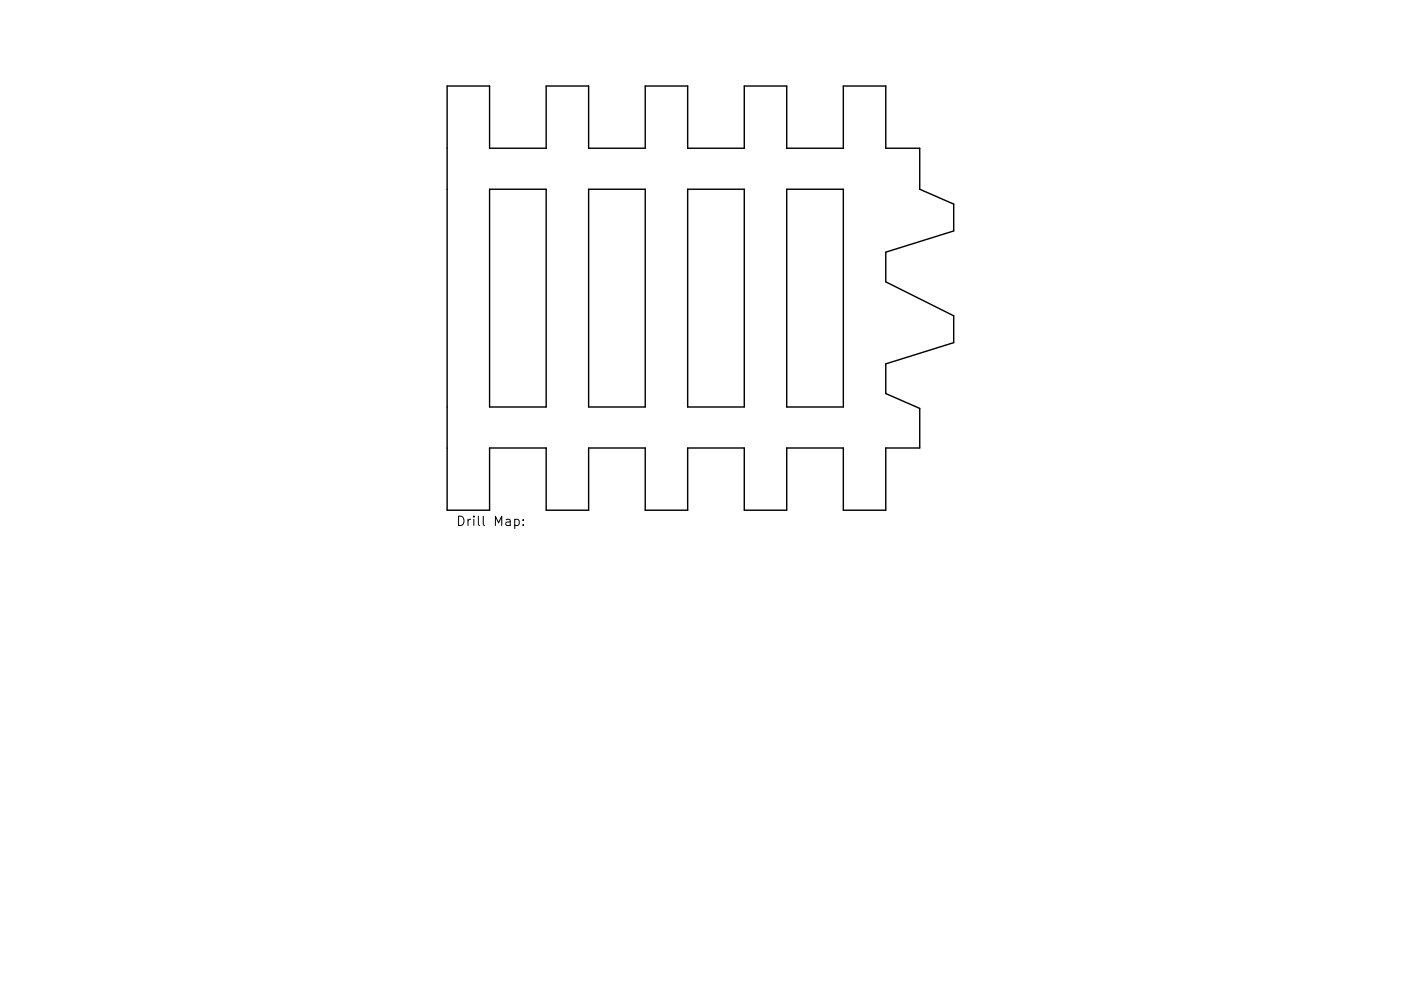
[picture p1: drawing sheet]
<svg xmlns="http://www.w3.org/2000/svg" width="297mm" height="210mm" viewBox="0 0 297 210" stroke-linecap="round" stroke-linejoin="round" font-family="sans-serif">
<defs><g id="words">
<text font-size="2.8" x="96.7" y="111.6">Drill Map:</text>
</g></defs>
<path d="M94.8 18.3h9v13.2h12v-13.2h9v13.2h12v-13.2h9v13.2h12v-13.2h9v13.2h12v-13.2h9v13.2h7.2v8.7l7.2 3.1v5.7l-14.4 4.5v6.3l14.4 7.2v5.7l-14.4 4.5v6.3l7.2 3.2v8.4h-7.2v13.2h-9v-13.2h-12v13.2h-9v-13.2h-12v13.2h-9v-13.2h-12v13.2h-9v-13.2h-12v13.2h-9zM103.8 40.2h12v46.2h-12zM124.8 40.2h12v46.2h-12zM145.8 40.2h12v46.2h-12zM166.8 40.2h12v46.2h-12z" fill="none" stroke="#000" stroke-width=".3"/>
<path d="M109.1 110.3l.6-.1 .4 .4v.5l-.2 .3h-.8M110.9 111.3v.2M110.9 110.3v.2" fill="none" stroke="#000" stroke-width=".21"/>
<use href="#words"/>
</svg>
